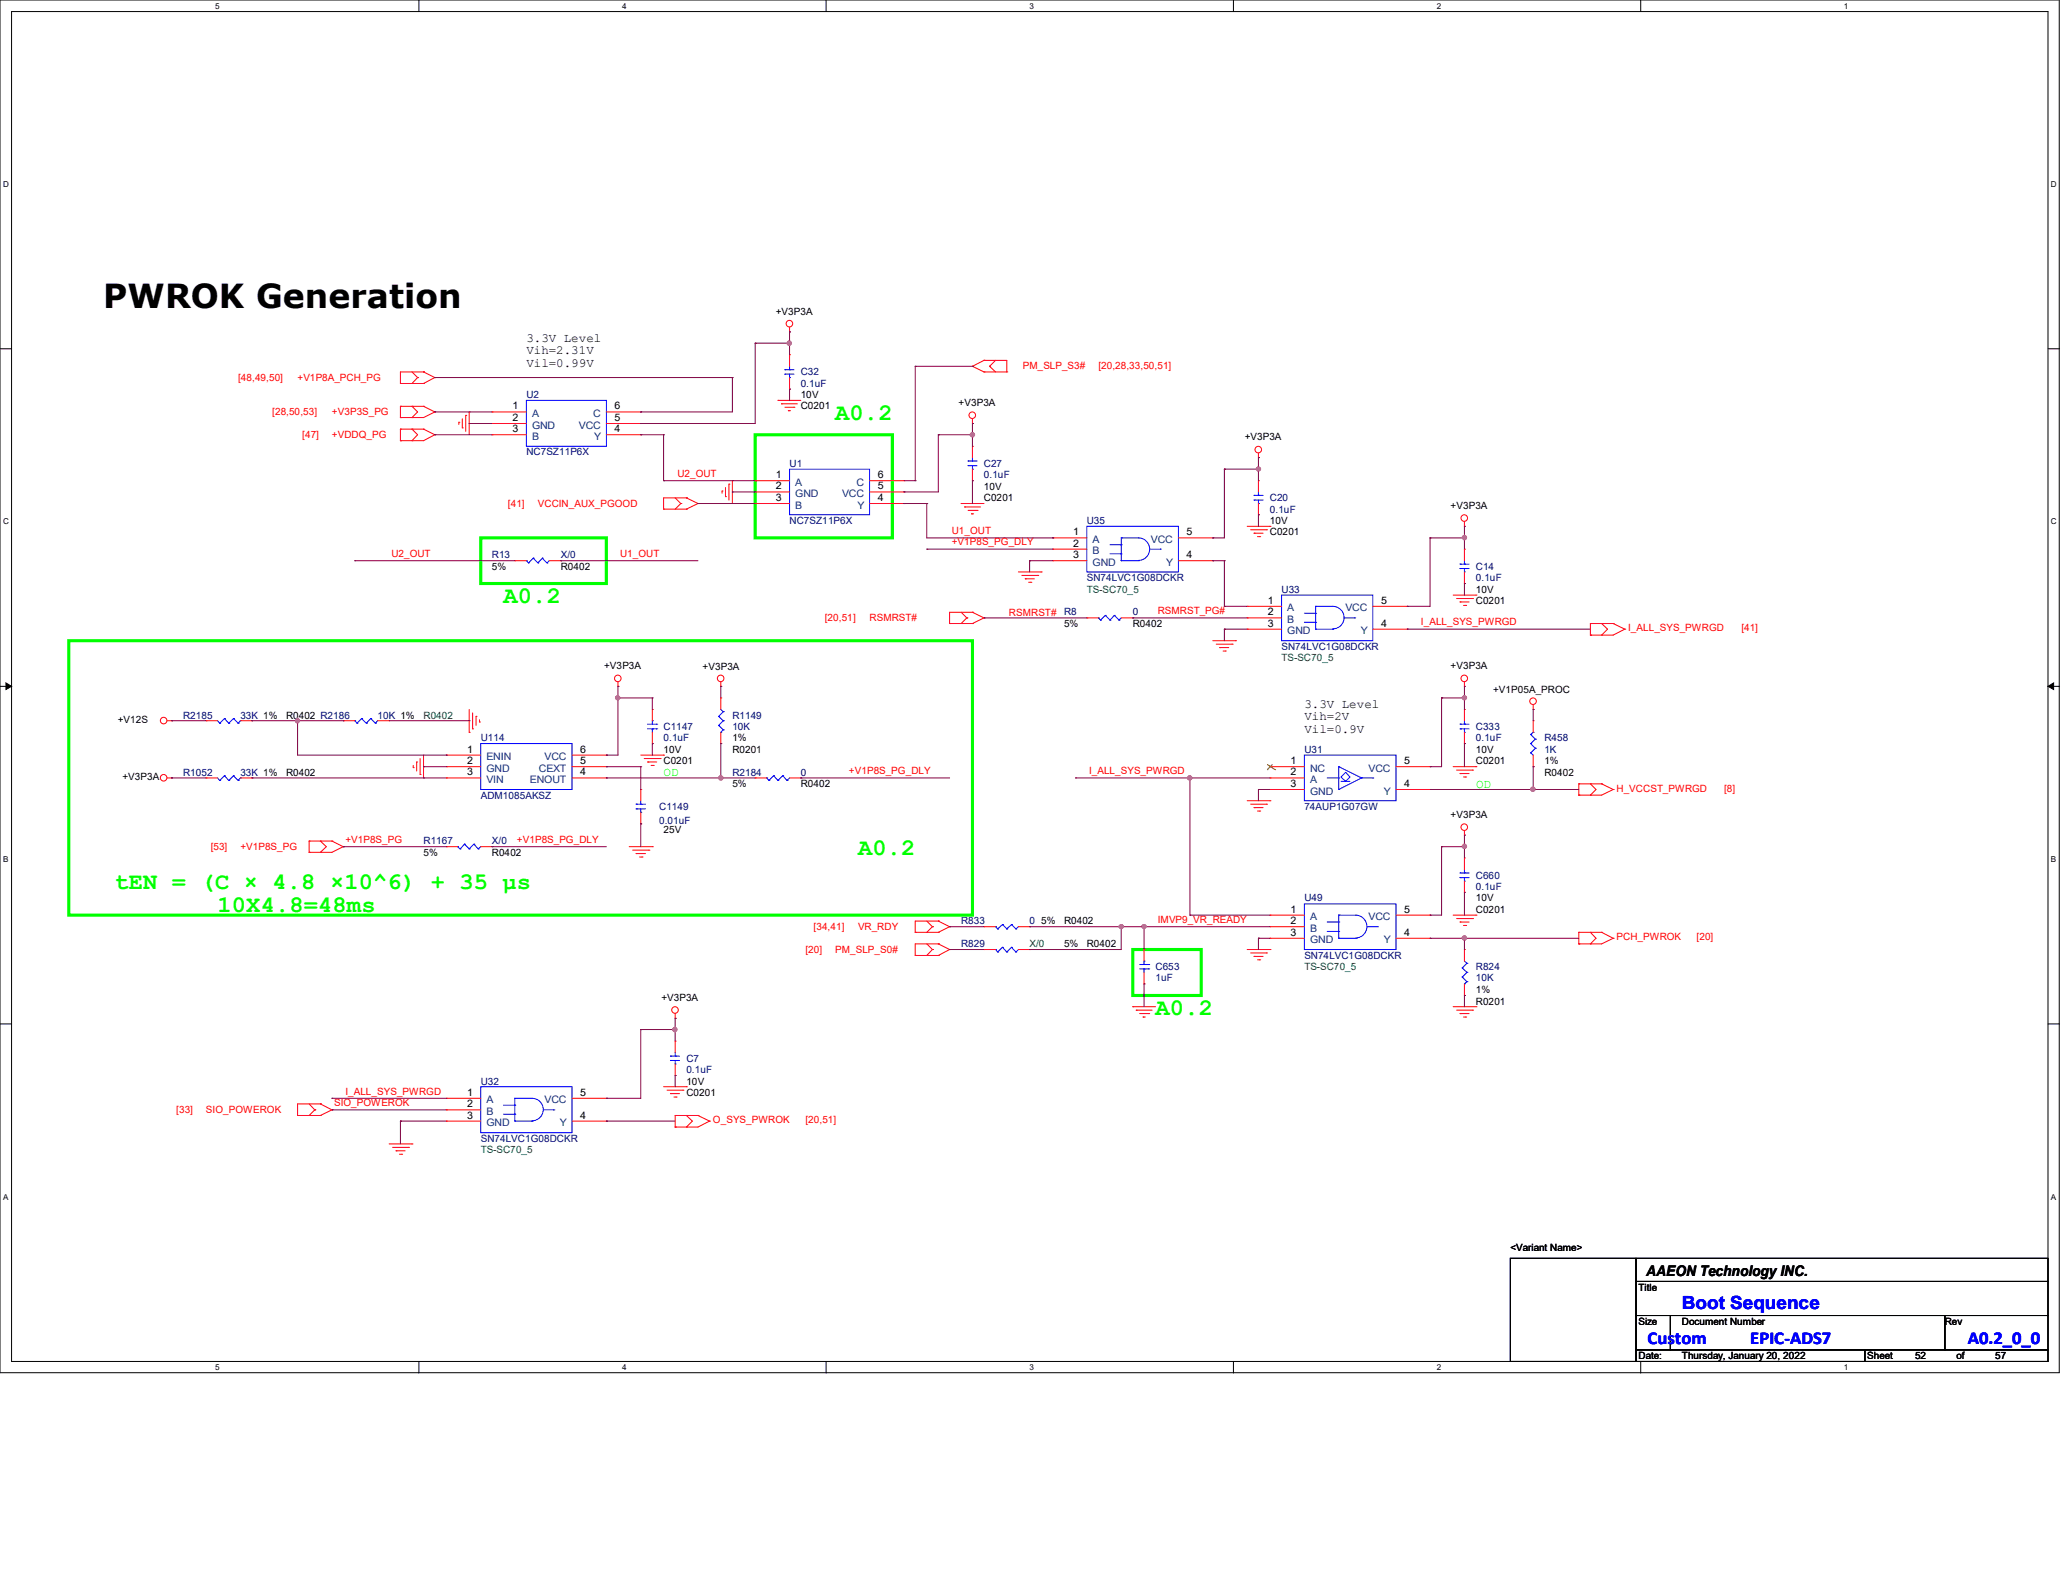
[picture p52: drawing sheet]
<svg xmlns="http://www.w3.org/2000/svg" width="279mm" height="216mm" viewBox="0 0 279 216" stroke-linecap="round" stroke-linejoin="round" font-family="sans-serif">
<defs><g id="words">
<text font-size="4.5" x="14" y="41.7">PWROK Generation</text>
<g font-size="3.2" fill="#0f0">
<text x="113.1" y="56.9">A0.2</text>
<text x="68.2" y="81.7">A0.2</text>
<text x="116.2" y="115.8">A0.2</text>
<text x="15.5" y="120.4">tEN = (C × 4.8 ×10^6) + 35 μs</text>
<text x="29.5" y="123.5">10X4.8=48ms</text>
<text x="156.5" y="137.5">A0.2</text>
</g>
<g font-size="2.5" fill="#00f">
<text x="227.8" y="177.3">Boot Sequence</text>
<text x="223.1" y="182.1">Custom</text>
<text x="237.1" y="182.1">EPIC-ADS7</text>
<text x="266.5" y="182.1">A0.2_0_0</text>
</g>
<text font-size="2" x="223" y="172.8">AAEON Technology INC.</text>
<g font-size="1.7">
<text x="71.3" y="46.3">3.3V Level</text>
<text x="71.3" y="48">Vih=2.31V</text>
<text x="71.3" y="49.7">Vil=0.99V</text>
<text x="176.7" y="95.8">3.3V Level</text>
<text x="176.7" y="97.5">Vih=2V</text>
<text x="176.7" y="99.2">Vil=0.9V</text>
</g>
<g font-size="1.7" fill="#0f0">
<text x="89.9" y="105.2">OD</text>
<text x="199.9" y="106.7">OD</text>
</g>
<g font-size="1.4">
<text x="105.1" y="42.6">+V3P3A</text>
<text x="108.5" y="53.9">10V</text>
<text x="69.4" y="55.5">1</text>
<text x="69.4" y="57">2</text>
<text x="69.4" y="58.5">3</text>
<text x="83.2" y="58.5">4</text>
<text x="83.2" y="57">5</text>
<text x="83.2" y="55.5">6</text>
<text x="108.5" y="55.5">C0201</text>
<text x="129.8" y="55">+V3P3A</text>
<text x="168.6" y="59.6">+V3P3A</text>
<text x="105.1" y="64.8">1</text>
<text x="118.9" y="64.8">6</text>
<text x="105.1" y="66.3">2</text>
<text x="105.1" y="67.9">3</text>
<text x="118.9" y="67.9">4</text>
<text x="118.9" y="66.3">5</text>
<text x="133.3" y="67.9">C0201</text>
<text x="133.3" y="66.3">10V</text>
<text x="172" y="71">10V</text>
<text x="196.5" y="69">+V3P3A</text>
<text x="66.6" y="77.2">5%</text>
<text x="75.9" y="77.2">R0402</text>
<text x="145.3" y="72.5">1</text>
<text x="145.3" y="74">2</text>
<text x="145.3" y="75.6">3</text>
<text x="160.7" y="72.5">5</text>
<text x="160.7" y="75.6">4</text>
<text x="172" y="72.5">C0201</text>
<text x="171.7" y="81.8">1</text>
<text x="171.7" y="83.4">2</text>
<text x="187" y="81.8">5</text>
<text x="199.9" y="81.8">C0201</text>
<text x="199.9" y="80.3">10V</text>
<text x="144.1" y="84.9">5%</text>
<text x="153.4" y="84.9">R0402</text>
<text x="171.7" y="84.9">3</text>
<text x="187" y="84.9">4</text>
<text x="81.8" y="90.6">+V3P3A</text>
<text x="95.2" y="90.8">+V3P3A</text>
<text x="196.5" y="90.6">+V3P3A</text>
<text x="202.2" y="93.9">+V1P05A_PROC</text>
<text x="16" y="97.9">+V12S</text>
<text x="38.7" y="97.3">R0402 R2186</text>
<text x="63.2" y="101.9">1</text>
<text x="78.6" y="101.9">6</text>
<text x="89.9" y="101.9">10V</text>
<text x="99.2" y="101.9">R0201</text>
<text x="99.2" y="100.4">1%</text>
<text x="199.9" y="101.9">10V</text>
<text x="16.6" y="105.7">+V3P3A</text>
<text x="38.7" y="105.1">R0402</text>
<text x="63.2" y="103.5">2</text>
<text x="63.2" y="105">3</text>
<text x="78.6" y="105">4</text>
<text x="78.6" y="103.5">5</text>
<text x="89.9" y="103.5">C0201</text>
<text x="99.2" y="106.6">5%</text>
<text x="108.5" y="106.6">R0402</text>
<text x="174.8" y="103.5">1</text>
<text x="174.8" y="105">2</text>
<text x="174.8" y="106.6">3</text>
<text x="190.2" y="103.5">5</text>
<text x="190.2" y="106.6">4</text>
<text x="199.9" y="103.5">C0201</text>
<text x="209.2" y="105.1">R0402</text>
<text x="209.2" y="103.5">1%</text>
<text x="89.9" y="112.8">25V</text>
<text x="196.5" y="110.8">+V3P3A</text>
<text x="57.4" y="115.9">5%</text>
<text x="66.6" y="115.9">R0402</text>
<text x="141" y="125.2">5%</text>
<text x="144.1" y="125.2">R0402</text>
<text x="174.8" y="123.6">1</text>
<text x="174.8" y="125.2">2</text>
<text x="190.2" y="123.6">5</text>
<text x="199.9" y="123.7">C0201</text>
<text x="199.9" y="122.1">10V</text>
<text x="144.1" y="128.3">5%</text>
<text x="147.2" y="128.3">R0402</text>
<text x="174.8" y="126.7">3</text>
<text x="190.2" y="126.7">4</text>
<text x="89.6" y="135.6">+V3P3A</text>
<text x="199.9" y="136.1">R0201</text>
<text x="199.9" y="134.5">1%</text>
<text x="63.2" y="148.4">1</text>
<text x="63.2" y="150">2</text>
<text x="78.6" y="148.4">5</text>
<text x="93" y="148.4">C0201</text>
<text x="93" y="146.9">10V</text>
<text x="63.2" y="151.5">3</text>
<text x="78.6" y="151.5">4</text>
<text x="204.6" y="169.4">&lt;Variant Name&gt;</text>
<text x="221.9" y="174.8">Title</text>
<text x="221.9" y="179.4">Size</text>
<text x="227.8" y="179.4">Document Number</text>
<text x="263.4" y="179.4">Rev</text>
<text x="221.9" y="184.1">Date:</text>
<text x="227.8" y="184.1">Thursday, January 20, 2022</text>
<text x="252.9" y="184.1">Sheet</text>
<text x="259.4" y="184.1">52</text>
<text x="265" y="184.1">of</text>
<text x="270.2" y="184.1">57</text>
</g>
<g font-size="1.4" fill="#f00">
<text x="32.3" y="51.6">[48,49,50]</text>
<text x="40.3" y="51.6">+V1P8A_PCH_PG</text>
<text x="138.5" y="50">PM_SLP_S3#</text>
<text x="148.8" y="50">[20,28,33,50,51]</text>
<text x="36.9" y="56.3">[28,50,53]</text>
<text x="40.9" y="59.4">[47]</text>
<text x="45" y="56.3">+V3P3S_PG</text>
<text x="45" y="59.4">+VDDQ_PG</text>
<text x="91.7" y="64.6">U2_OUT</text>
<text x="68.8" y="68.7">[41]</text>
<text x="72.9" y="68.7">VCCIN_AUX_PGOOD</text>
<text x="53" y="75.4">U2_OUT</text>
<text x="84" y="75.4">U1_OUT</text>
<text x="128.9" y="72.3">U1_OUT</text>
<text x="128.9" y="73.9">+V1P8S_PG_DLY</text>
<text x="136.7" y="83.4">RSMRST#</text>
<text x="156.8" y="83.2">RSMRST_PG#</text>
<text x="111.7" y="84.2">[20,51]</text>
<text x="117.8" y="84.2">RSMRST#</text>
<text x="192.4" y="84.7">I_ALL_SYS_PWRGD</text>
<text x="220.5" y="85.5">I_ALL_SYS_PWRGD</text>
<text x="235.8" y="85.5">[41]</text>
<text x="115" y="104.9">+V1P8S_PG_DLY</text>
<text x="147.5" y="104.9">I_ALL_SYS_PWRGD</text>
<text x="218.9" y="107.2">H_VCCST_PWRGD</text>
<text x="233.5" y="107.2">[8]</text>
<text x="28.5" y="115.1">[53]</text>
<text x="32.6" y="115.1">+V1P8S_PG</text>
<text x="46.8" y="114.2">+V1P8S_PG</text>
<text x="70" y="114.2">+V1P8S_PG_DLY</text>
<text x="110.2" y="126">[34,41]</text>
<text x="116.2" y="126">VR_RDY</text>
<text x="156.8" y="125">IMVP9_VR_READY</text>
<text x="109.1" y="129.1">[20]</text>
<text x="113.1" y="129.1">PM_SLP_S0#</text>
<text x="218.9" y="127.4">PCH_PWROK</text>
<text x="229.8" y="127.4">[20]</text>
<text x="45.3" y="149.8">SIO_POWEROK</text>
<text x="46.8" y="148.3">I_ALL_SYS_PWRGD</text>
<text x="23.9" y="150.7">[33]</text>
<text x="27.9" y="150.7">SIO_POWEROK</text>
<text x="96.6" y="152.1">O_SYS_PWROK</text>
<text x="109.1" y="152.1">[20,51]</text>
</g>
<g font-size="1.4" fill="#000080">
<text x="71.3" y="53.9">U2</text>
<text x="108.5" y="50.8">C32</text>
<text x="108.5" y="52.4">0.1uF</text>
<text x="71.3" y="61.7">NC7SZ11P6X</text>
<text x="106.9" y="63.2">U1</text>
<text x="133.3" y="63.2">C27</text>
<text x="133.3" y="64.8">0.1uF</text>
<text x="106.9" y="71">NC7SZ11P6X</text>
<text x="147.2" y="71">U35</text>
<text x="172" y="67.9">C20</text>
<text x="172" y="69.4">0.1uF</text>
<text x="66.6" y="75.6">R13</text>
<text x="75.9" y="75.6">X/0</text>
<text x="199.9" y="77.2">C14</text>
<text x="144.1" y="83.4">R8</text>
<text x="147.2" y="78.7">SN74LVC1G08DCKR</text>
<text x="153.4" y="83.4">0</text>
<text x="173.6" y="80.3">U33</text>
<text x="199.9" y="78.7">0.1uF</text>
<text x="173.6" y="88">SN74LVC1G08DCKR</text>
<text x="24.8" y="97.3">R2185</text>
<text x="32.6" y="97.3">33K 1%</text>
<text x="51.1" y="97.3">10K 1%</text>
<text x="65.1" y="100.4">U114</text>
<text x="89.9" y="98.8">C1147</text>
<text x="89.9" y="100.4">0.1uF</text>
<text x="99.2" y="97.3">R1149</text>
<text x="99.2" y="98.8">10K</text>
<text x="176.7" y="101.9">U31</text>
<text x="199.9" y="98.8">C333</text>
<text x="199.9" y="100.4">0.1uF</text>
<text x="209.2" y="100.4">R458</text>
<text x="209.2" y="101.9">1K</text>
<text x="24.8" y="105.1">R1052</text>
<text x="32.6" y="105.1">33K 1%</text>
<text x="99.2" y="105.1">R2184</text>
<text x="108.5" y="105.1">0</text>
<text x="65.1" y="108.2">ADM1085AKSZ</text>
<text x="89.3" y="109.7">C1149</text>
<text x="89.3" y="111.5">0.01uF</text>
<text x="176.7" y="109.7">74AUP1G07GW</text>
<text x="57.4" y="114.3">R1167</text>
<text x="66.6" y="114.3">X/0</text>
<text x="199.9" y="119">C660</text>
<text x="130.2" y="125.2">R833</text>
<text x="139.4" y="125.2">0</text>
<text x="176.7" y="122.1">U49</text>
<text x="199.9" y="120.6">0.1uF</text>
<text x="130.2" y="128.3">R829</text>
<text x="156.5" y="131.4">C653</text>
<text x="176.7" y="129.8">SN74LVC1G08DCKR</text>
<text x="199.9" y="131.4">R824</text>
<text x="156.5" y="132.9">1uF</text>
<text x="199.9" y="132.9">10K</text>
<text x="93" y="143.8">C7</text>
<text x="65.1" y="146.9">U32</text>
<text x="93" y="145.3">0.1uF</text>
<text x="65.1" y="154.6">SN74LVC1G08DCKR</text>
</g>
<g font-size="1.4" fill="#004080">
<text x="72.1" y="56.5">A</text>
<text x="72.1" y="58">GND</text>
<text x="72.1" y="59.6">B</text>
<text x="78.4" y="58">VCC</text>
<text x="80.4" y="56.5">C</text>
<text x="80.5" y="59.6">Y</text>
<text x="107.7" y="65.8">A</text>
<text x="116" y="65.8">C</text>
<text x="107.7" y="67.3">GND</text>
<text x="107.7" y="68.9">B</text>
<text x="114.1" y="67.3">VCC</text>
<text x="116.1" y="68.9">Y</text>
<text x="148" y="73.5">A</text>
<text x="148" y="75.1">B</text>
<text x="148" y="76.6">GND</text>
<text x="155.9" y="73.5">VCC</text>
<text x="157.9" y="76.6">Y</text>
<text x="174.3" y="82.8">A</text>
<text x="182.2" y="82.8">VCC</text>
<text x="174.3" y="84.4">B</text>
<text x="174.3" y="85.9">GND</text>
<text x="184.3" y="85.9">Y</text>
<text x="65.9" y="103">ENIN</text>
<text x="65.9" y="104.5">GND</text>
<text x="65.9" y="106">VIN</text>
<text x="71.8" y="106">ENOUT</text>
<text x="73" y="104.5">CEXT</text>
<text x="73.7" y="103">VCC</text>
<text x="177.4" y="104.5">NC</text>
<text x="177.4" y="106">A</text>
<text x="177.4" y="107.6">GND</text>
<text x="185.3" y="104.5">VCC</text>
<text x="187.4" y="107.6">Y</text>
<text x="177.4" y="124.6">A</text>
<text x="185.3" y="124.6">VCC</text>
<text x="177.4" y="126.2">B</text>
<text x="177.4" y="127.8">GND</text>
<text x="187.4" y="127.8">Y</text>
<text x="65.9" y="149.4">A</text>
<text x="73.7" y="149.4">VCC</text>
<text x="65.9" y="151">B</text>
<text x="65.9" y="152.5">GND</text>
<text x="75.8" y="152.5">Y</text>
</g>
<g font-size="1.4" fill="#008000">
<text x="147.2" y="80.3">TS-SC70_5</text>
<text x="173.6" y="89.6">TS-SC70_5</text>
<text x="57.4" y="97.3">R0402</text>
<text x="139.4" y="128.3">X/0</text>
<text x="176.7" y="131.4">TS-SC70_5</text>
<text x="65.1" y="156.2">TS-SC70_5</text>
</g>
<g font-size="1.1">
<text x="29.1" y="1.2">5</text>
<text x="84.3" y="1.2">4</text>
<text x="139.4" y="1.2">3</text>
<text x="194.6" y="1.2">2</text>
<text x="249.7" y="1.2">1</text>
<text x=".4" y="25.4">D</text>
<text x="277.8" y="25.4">D</text>
<text x=".4" y="71">C</text>
<text x="277.8" y="71">C</text>
<text x=".4" y="116.8">B</text>
<text x="277.8" y="116.8">B</text>
<text x=".4" y="162.5">A</text>
<text x="277.8" y="162.5">A</text>
<text x="29.1" y="185.6">5</text>
<text x="84.3" y="185.6">4</text>
<text x="139.4" y="185.6">3</text>
<text x="194.6" y="185.6">2</text>
<text x="249.7" y="185.6">1</text>
</g>
</g></defs>
<path d="M0 0h278.9v185.9h-278.9zM1.6 1.6h275.8v182.8h-275.8z" fill="none" stroke="#000" stroke-width=".14"/>
<g fill="#fff">
<path d="M29.1 .2h.6v1.2h-.6z"/>
<path d="M29.1 184.6h.6v1.2h-.6z"/>
</g>
<path d="M56.7 0v1.6M56.7 184.4v1.6" fill="none" stroke="#000" stroke-width=".14"/>
<g fill="#fff">
<path d="M84.3 .2h.6v1.2h-.6z"/>
<path d="M84.3 184.6h.6v1.2h-.6z"/>
</g>
<path d="M111.9 0v1.6M111.9 184.4v1.6" fill="none" stroke="#000" stroke-width=".14"/>
<g fill="#fff">
<path d="M139.4 .2h.6v1.2h-.6z"/>
<path d="M139.4 184.6h.6v1.2h-.6z"/>
</g>
<path d="M167 0v1.6M167 184.4v1.6" fill="none" stroke="#000" stroke-width=".14"/>
<g fill="#fff">
<path d="M194.6 .2h.6v1.2h-.6z"/>
<path d="M194.6 184.6h.6v1.2h-.6z"/>
</g>
<path d="M222.2 0v1.6M222.2 184.4v1.6" fill="none" stroke="#000" stroke-width=".14"/>
<g fill="#fff">
<path d="M249.8 .2h.6v1.2h-.6z"/>
<path d="M249.8 184.6h.6v1.2h-.6z"/>
<path d="M.4 24.4h.8v1.2h-.8z"/>
<path d="M277.8 24.4h.8v1.2h-.8z"/>
<path d="M.4 70.1h.8v1.1h-.8z"/>
<path d="M277.8 70.1h.8v1.1h-.8z"/>
</g>
<path d="M0 47.2h1.6M277.4 47.2h1.5" fill="none" stroke="#000" stroke-width=".14"/>
<g fill="#fff">
<path d="M.4 115.8h.7v1.2h-.7z"/>
<path d="M277.8 115.8h.7v1.2h-.7z"/>
</g>
<path d="M0 93h1.6M277.4 93h1.5" fill="none" stroke="#000" stroke-width=".14"/>
<path d="M.8 92.5l.8 .5-.8 .4zM277.4 93l.7-.5v.9z" fill="#000" stroke="#000" stroke-width=".14"/>
<g fill="#fff">
<path d="M.4 161.5h.7v1.2h-.7z"/>
<path d="M277.8 161.5h.7v1.2h-.7z"/>
</g>
<path d="M0 138.7h1.6M277.4 138.7h1.5M204.6 170.4h17v14h-17zM221.6 170.4h55.8v3.2h-55.8zM221.6 173.6h55.8v4.6h-55.8zM221.6 178.2h4.6v4.6h-4.6zM226.2 178.2h37.2v4.6h-37.2zM263.4 178.2h14v4.6h-14zM221.6 182.8h31v1.6h-31zM252.6 182.8h24.8v1.6h-24.8z" fill="none" stroke="#000" stroke-width=".14"/>
<path d="M102.3 58.9h18.6v14h-18.6zM65.1 72.9h17v6.1h-17zM9.3 86.8h122.4v37.2h-122.4zM153.4 128.6h9.3v6.2h-9.3z" fill="none" stroke="#0f0" stroke-width=".42"/>
<g fill="none" stroke="#f00" stroke-width=".14">
<path d="M54.2 56.6h.1M54.2 55h.1M54.2 59.7h.1M54.2 58.1h.1M54.2 51.9h.1M54.2 55h3.2M54.2 55v1.6M54.2 58.1v1.6M54.2 58.1h3.2M54.2 51.9h3.2M55.8 56.6h.1M55.8 55h.1"/>
<path d="M55.8 59.7h.1M55.8 58.1h.1M55.8 55l.8 .8-.8 .8M55.8 58.1l.8 .8-.8 .8M55.8 50.4l.8 .7M56.6 51.1h.1M56.6 51.1l-.8 .8M57.4 55h.1M57.4 58.1h.1M57.4 50.4h.1M57.4 51.9h.1M57.4 55l1.5 .8"/>
<path d="M57.4 50.4h-3.2v1.5M57.4 58.1l1.5 .8M57.4 50.4l1.5 .7M58.9 55.8h.1M58.9 58.9h.1M58.9 51.1h.1M58.9 55.8l-1.5 .8h-3.2M58.9 58.9l-1.5 .8h-3.2M58.9 51.1l-1.5 .8M62.1 57.2h.1M62.1 57.2v.3M62.6 58h.1"/>
<path d="M62.6 56.7v1.3M63.1 56.3h.1M63.1 56.3v2.1M63.5 55.8h.1M63.5 55.8v3.1M66.6 55.8h.1M66.6 57.4h.1M66.6 58.9h.1M66.6 55.8h4.7M66.6 57.4h4.7M66.6 58.9h4.7M82.1 55.8h4.7"/>
<path d="M82.1 57.4h4.7M82.1 58.9h4.7M86.8 58.9h.1M86.8 57.4h.1M86.8 55.8h.1M105.4 54.2h.1M105.4 54.2h3.1M105.8 54.7h.1M105.8 54.7h2.2M106.3 55.2h1.2M106.8 55.6h.1M106.8 55.6h.3"/>
<path d="M106.9 45h.1M106.9 48h.1M106.9 52.7h.1M106.9 44.3v.7M106.9 48v1.6M106.9 51.1v1.6M107.5 55.2h.1M131.7 57.4h.1M131.7 49.6h.1M131.7 56.7v.7M131.7 49.6l1.6 .8M133.3 48.8h.1"/>
<path d="M133.3 50.4h.1M133.3 50.4h3.1M133.3 48.8h3.1v1.6M133.3 48.8l-1.6 .8M134 49.6h.1M134 49.6l.8 .8M134.8 48.8l-.8 .8M136.4 50.4h.1M69.7 75.9h.1M69.7 75.9h1.6M74.4 75.9h1.5M75.9 75.9h.1"/>
<path d="M89.9 69h.1M89.9 69h3.1M91.4 67.4l.8 .8M92.2 68.2h.1M92.2 68.2l-.8 .8M93 67.4h.1M93 69h.1M93 67.4h-3.1v1.6M93 67.4l1.5 .8M94.5 68.2h.1M94.5 68.2l-1.5 .8M97.8 66.5h.1"/>
<path d="M97.8 66.5v.3M98.3 67.3h.1M98.3 66v1.3M98.7 65.6h.1M98.7 65.6v2.1M99.2 65.1h.1M99.2 65.1v3.1M102.3 65.1h.1M102.3 66.6h.1M102.3 68.2h.1M102.3 68.2h4.6M102.3 65.1h4.6"/>
<path d="M102.3 66.6h4.6M117.8 68.2h4.6M117.8 65.1h4.6M117.8 66.6h4.6M122.4 68.2h.1M122.4 66.6h.1M122.4 65.1h.1M130.2 68.2h.1M130.2 68.2h3.1M130.6 68.7h.1M130.6 68.7h2.2M131.1 69.1h1.2"/>
<path d="M131.6 69.6h.1M131.6 69.6h.3M131.7 60.5h.1M131.7 65.1h.1M131.7 60.5v1.5M131.7 63.5v1.6M132.3 69.1h.1M137.9 77.5h3.1M138.4 77.9h2.1M138.9 78.4h.1M138.9 78.4h1.2M139.3 78.9h.3"/>
<path d="M139.6 78.9h.1M140.5 77.9h.1M141 77.5h.1M142.6 72.9h.1M142.6 74.4h.1M142.6 75.9h.1M142.6 72.9h4.6M142.6 74.4h4.6M142.6 75.9h4.6M159.6 72.9h4.7M159.6 75.9h4.7M164.3 72.9h.1"/>
<path d="M164.3 75.9h.1M168.9 71.3h3.1M169.4 71.8h2.1M169.8 72.2h.1M169.8 72.2h1.3M170.3 72.7h.3M170.4 62h.1M170.4 65.1h.1M170.4 69.7h.1M170.4 61.4v.6M170.4 65.1v1.5M170.4 68.2v1.5"/>
<path d="M170.6 72.7h.1M171.5 71.8h.1M172 71.3h.1M198.3 71.3h.1M198.3 74.4h.1M198.3 79h.1M198.3 70.7v.6M198.3 74.4v1.5M198.3 77.5v1.5M22.6 97.6h.6M23.2 97.6h.1M27.9 97.6h.1"/>
<path d="M27.9 97.6h1.6M32.6 97.6h1.5M34.1 97.6h.1M46.5 97.6h.1M46.5 97.6h1.5M51.1 97.6h1.6M52.7 97.6h.1M63.5 99.2h.1M63.5 96.1v3.1M64 98.7h.1M64 96.6v2.1M64.5 97h.1"/>
<path d="M64.5 97v1.3M64.9 97.8h.1M64.9 97.5v.3M83.7 93h.1M83.7 92.4v.6M88.3 96.1h.1M88.3 96.1v1.5M88.3 99.2v1.5M97.6 93h.1M97.6 94.5h.1M97.6 92.4v.6M97.6 94.5v1.6"/>
<path d="M97.6 99.2v1.5M128.6 84.5h.1M128.6 84.5h3.1M130.2 82.9l.7 .8M130.9 83.7h.1M130.9 83.7l-.7 .8M131.7 82.9h.1M131.7 84.5h.1M131.7 82.9h-3.1v1.6M131.7 82.9l1.6 .8M133.3 83.7h.1M133.3 83.7l-1.6 .8"/>
<path d="M147.2 83.7h.1M147.2 83.7h1.6M151.8 83.7h1.6M153.4 83.7h.1M164.3 86.8h3M164.7 87.2h2.2M165.2 87.7h.1M165.2 87.7h1.2M165.7 88.2h.2M165.9 88.2h.1M166.9 87.2h.1M167.3 86.8h.1"/>
<path d="M168.9 82.1h.1M168.9 83.7h.1M168.9 85.2h.1M168.9 83.7h4.7M168.9 82.1h4.7M168.9 85.2h4.7M185.9 82.1h4.7M185.9 85.2h4.7M190.6 82.1h.1M190.6 85.2h.1M196.8 80.6h3.1M197.3 81.1h2.1"/>
<path d="M197.7 81.5h.1M197.7 81.5h1.3M198.2 82h.3M198.3 93h.1M198.3 96.1h.1M198.3 92.4v.6M198.3 96.1v1.5M198.3 99.2v1.5M198.5 82h.1M199.4 81.1h.1M199.9 80.6h.1M207.6 96.1h.1"/>
<path d="M207.6 97.6h.1M207.6 95.5v.6M207.6 97.6v1.6M215.4 86h.1M215.4 84.5h.1M215.4 84.5h3.1M215.4 84.5v1.5M216.9 86h.1M216.9 84.5h.1M216.9 84.5l.8 .7-.8 .8M218.5 84.5h.1M218.5 84.5l1.5 .7"/>
<path d="M220 85.2h.1M220 85.2l-1.5 .8h-3.1M22.6 105.4h.6M23.2 105.4h.1M27.9 105.4h.1M27.9 105.4h1.6M32.6 105.4h1.5M34.1 105.4h.1M41.9 115.4h.1M41.9 113.9h.1M41.9 113.9h3.1M41.9 113.9v1.5"/>
<path d="M43.4 115.4h.1M43.4 113.9h.1M43.4 113.9l.8 .8-.8 .7M45 113.9h.1M45 113.9l1.5 .8M46.5 114.7h.1M46.5 114.7l-1.5 .7h-3.1M56 104h.1M56 103.7v.3M56.4 103.2h.1M56.4 103.2v1.2M56.9 104.9h.1"/>
<path d="M56.9 102.7v2.2M57.4 105.4h.1M57.4 102.3v3.1M60.5 114.7h.1M60.5 102.3h.1M60.5 103.8h.1M60.5 105.4h.1M60.5 103.8h4.6M60.5 102.3h4.6M60.5 105.4h4.6M60.5 114.7h1.5M65.1 114.7h1.5"/>
<path d="M66.6 114.7h.1M77.5 103.8h4.6M77.5 102.3h4.6M77.5 105.4h4.6M82.1 105.4h.1M82.1 103.8h.1M82.1 102.3h.1M85.2 114.7h3.1M85.7 115.1h2.2M86.1 115.6h.1M86.1 115.6h1.3M86.6 116.1h.4"/>
<path d="M86.8 106.9h.1M86.8 111.6h.1M86.8 102.3h3.1M86.8 106.9v1.6M86.8 110v1.6M87 116.1h.1M87.2 102.7h2.2M87.7 103.2h.1M87.7 103.2h1.2M87.9 115.1h.1M88.2 103.7h.3M88.3 114.7h.1"/>
<path d="M88.3 100.7h.1M88.5 103.7h.1M89.4 102.7h.1M89.9 102.3h.1M97.6 100.7h.1M102.3 105.4h.1M102.3 105.4h1.5M106.9 105.4h1.6M108.5 105.4h.1M168.9 108.5h3.1M169.4 108.9h2.1M169.8 109.4h.1"/>
<path d="M169.8 109.4h1.3M170.3 109.9h.3M170.6 109.9h.1M171.5 108.9h.1M172 108.5h.1M172 103.8h.1M172 105.4h.1M172 106.9h.1M172 103.8h4.7M172 105.4h4.7M172 106.9h4.7M189.1 103.8h4.6"/>
<path d="M189.1 106.9h4.6M193.7 103.8h.1M193.7 106.9h.1M196.8 103.8h3.1M197.3 104.3h2.1M197.7 104.8h.1M197.7 104.8h1.3M198.2 105.2h.3M198.3 113.1h.1M198.3 116.2h.1M198.3 100.7h.1M198.3 112.5v.6"/>
<path d="M198.3 116.2v1.6M198.3 119.3v1.6M198.5 105.2h.1M199.4 104.3h.1M199.9 103.8h.1M207.6 103.8h.1M207.6 102.3v1.5M213.8 107.7h.1M213.8 106.2h.1M213.8 106.2h3.1M213.8 106.2v1.5M215.4 107.7h.1"/>
<path d="M215.4 106.2h.1M215.4 106.2l.8 .7-.8 .8M216.9 106.2h.1M216.9 106.2l1.6 .7M218.5 106.9h.1M218.5 106.9l-1.6 .8h-3.1M91.4 137.9h.1M91.4 137.3v.6M124 126.3h.1M124 129.4h.1M124 126.3h3.1M124 129.4h3.1"/>
<path d="M125.5 124.8l.8 .7M125.5 127.8l.8 .8M126.3 125.5h.1M126.3 128.6h.1M126.3 125.5l-.8 .8M126.3 128.6l-.8 .8M127.1 124.8h.1M127.1 126.3h.1M127.1 127.8h.1M127.1 129.4h.1M127.1 124.8h-3.1v1.5M127.1 124.8l1.5 .7"/>
<path d="M127.1 127.8h-3.1v1.6M127.1 127.8l1.5 .8M128.6 125.5h.1M128.6 128.6h.1M128.6 125.5l-1.5 .8M128.6 128.6l-1.5 .8M133.3 125.5h.1M133.3 128.6h.1M133.3 128.6h1.5M133.3 125.5h1.5M137.9 128.6h1.5M137.9 125.5h1.5"/>
<path d="M139.4 125.5h.1M139.4 128.6h.1M153.4 136.4h.1M153.4 136.4h3.1M153.9 136.8h.1M153.9 136.8h2.1M154.3 137.3h1.3M154.8 137.8h.1M154.8 137.8h.3M154.9 133.3h.1M154.9 128.6h.1M154.9 128.6v1.6"/>
<path d="M154.9 131.7v1.6M155.6 137.3h.1M168.9 128.6h3.1M169.4 129.1h2.1M169.8 129.5h.1M169.8 129.5h1.3M170.3 130h.3M170.6 130h.1M171.5 129.1h.1M172 128.6h.1M172 124h.1M172 125.5h.1"/>
<path d="M172 127.1h.1M172 124h4.7M172 125.5h4.7M172 127.1h4.7M189.1 124h4.6M189.1 127.1h4.6M193.7 124h.1M193.7 127.1h.1M196.8 124h3.1M196.8 136.4h3.1M197.3 124.4h2.1M197.3 136.8h2.1"/>
<path d="M197.7 124.9h.1M197.7 137.3h.1M197.7 124.9h1.3M197.7 137.3h1.3M198.2 125.3h.3M198.2 137.8h.3M198.3 128.6h.1M198.3 134.8h.1M198.3 120.9h.1M198.3 128.6v1.6M198.3 133.3v1.5M198.5 125.3h.1"/>
<path d="M198.5 137.8h.1M199.4 124.4h.1M199.4 136.8h.1M199.9 124h.1M199.9 136.4h.1M213.8 127.8h.1M213.8 126.3h.1M213.8 126.3v1.5M213.8 126.3h3.1M215.4 127.8h.1M215.4 126.3h.1M215.4 126.3l.8 .8-.8 .7"/>
<path d="M216.9 126.3h.1M216.9 126.3l1.6 .8M218.5 127.1h.1M218.5 127.1l-1.6 .7h-3.1M40.3 151.1h.1M40.3 151.1h3.1M41.9 149.5l.7 .8M42.6 150.3h.1M42.6 150.3l-.7 .8M43.4 149.5h.1M43.4 151.1h.1M43.4 149.5h-3.1v1.6"/>
<path d="M43.4 149.5l1.6 .8M45 150.3h.1M45 150.3l-1.6 .8M52.7 154.9h3.1M53.2 155.4h2.1M53.6 155.9h.1M53.6 155.9h1.3M54.1 156.3h.3M54.4 156.3h.1M55.3 155.4h.1M55.8 154.9h.1M60.5 148.8h.1"/>
<path d="M60.5 150.3h.1M60.5 151.8h.1M60.5 148.8h4.6M60.5 150.3h4.6M60.5 151.8h4.6M77.5 148.8h4.6M77.5 151.8h4.6M82.1 148.8h.1M82.1 151.8h.1M89.9 147.2h3.1M90.3 147.7h2.2M90.8 148.1h.1"/>
<path d="M90.8 148.1h1.2M91.3 148.6h.3M91.4 152.7h.1M91.4 151.1h.1M91.4 141h.1M91.4 145.7h.1M91.4 141v1.6M91.4 144.1v1.6M91.4 151.1v1.6M91.4 151.1h3.1M91.6 148.6h.1M92.5 147.7h.1"/>
<path d="M93 147.2h.1M93 152.7h.1M93 151.1h.1M93 151.1l.8 .7-.8 .9M94.5 151.1h.1M94.5 151.1l1.6 .7M96.1 151.8h.1M96.1 151.8l-1.6 .9h-3.1"/>
<circle cx="106.9" cy="43.8" r=".44"/>
<circle cx="131.7" cy="56.2" r=".44"/>
<circle cx="170.4" cy="60.9" r=".44"/>
<circle cx="198.3" cy="70.2" r=".44"/>
<circle cx="22.2" cy="97.6" r=".44"/>
<circle cx="83.7" cy="91.9" r=".44"/>
<circle cx="97.6" cy="91.9" r=".44"/>
<circle cx="198.3" cy="91.9" r=".44"/>
<circle cx="207.6" cy="95" r=".44"/>
<circle cx="22.2" cy="105.3" r=".44"/>
<circle cx="198.3" cy="112" r=".44"/>
<circle cx="91.4" cy="136.8" r=".44"/>
</g>
<g fill="none" stroke="#00f" stroke-width=".14">
<path d="M71.3 54.2h10.8v6.3h-10.8zM106.3 50.7h.1M106.3 50.1h.1M106.3 50.7h1.2M106.3 50.1h1.2M106.9 51.1h.1M106.9 50.1h.1M106.9 49.6v.5M106.9 50.7v.4M71.3 75.9h.1M71.3 75.9l.3 .3M71.6 76.2h.1"/>
<path d="M72.2 75.6h.1M72.2 75.6l-.6 .6M72.2 75.6l.7 .6M72.9 76.2h.1M73.4 75.6h.1M73.4 75.6l.7 .6M73.4 75.6l-.5 .6M74.1 76.2h.1M74.4 75.9l-.3 .3M106.9 63.5h10.9v6.2h-10.9zM131.1 63.1h.1M131.1 62.4h.1"/>
<path d="M131.1 63.1h1.2M131.1 62.4h1.2M131.7 63.5h.1M131.7 62.4h.1M131.7 62v.4M131.7 63.1v.4M147.2 71.3h12.4v6.2h-12.4zM150.3 73.8h1.5M150.3 75h1.5M151.8 75.9h.1M151.8 72.9h.1M151.8 73.8h.1"/>
<path d="M151.8 75h.1M151.8 72.9h2.4a1.52 1.52 0 0 1 1.5 1.5 1.52 1.52 0 0 1-1.5 1.5M151.8 72.9v3M151.8 75.9h2.4M154.2 75.9h.1M155.7 74.4h1.4M157.1 74.4h.1M169.8 67.7h.1M169.8 67.1h.1M169.8 67.7h1.3M169.8 67.1h1.3M170.4 68.2h.1"/>
<path d="M170.4 67.1h.1M170.4 66.6v.5M170.4 67.7v.5M197.7 77h.1M197.7 76.4h.1M197.7 77h1.3M197.7 76.4h1.3M198.3 77.5h.1M198.3 76.4h.1M198.3 75.9v.5M198.3 77v.5M29.5 97.6l.3 .4"/>
<path d="M29.8 98h.1M30.4 97.3h.1M30.4 97.3l-.6 .7M30.4 97.3l.6 .7M31 98h.1M31.6 97.3h.1M31.6 97.3l.7 .7M31.6 97.3l-.6 .7M32.3 98h.1M32.6 97.6h.1M32.6 97.6l-.3 .4M48 97.6h.1"/>
<path d="M48 97.6l.3 .4M48.3 98h.1M49 97.3h.1M49 97.3l-.7 .7M49 97.3l.6 .7M49.6 98h.1M50.2 97.3h.1M50.2 97.3l.6 .7M50.2 97.3l-.6 .7M50.8 98h.1M51.1 97.6l-.3 .4M87.7 98.1h1.2"/>
<path d="M87.7 98.7h1.2M88.3 97.6h.1M88.3 98.7h.1M88.3 97.6v.5M88.3 98.7v.5M88.9 98.1h.1M88.9 98.7h.1M97.3 97h.1M97.3 98.3h.1M97.3 98.3l.7 .5M97.3 97l.7 .6M97.6 99.2h.1"/>
<path d="M97.6 96.1l.4 .3M98 98.8h.1M98 96.4h.1M98 97.6h.1M98 98.8l-.4 .4M98 96.4l-.7 .6M98 97.6l-.7 .7M148.8 83.7h.1M148.8 83.7l.3 .3M149.1 84h.1M149.7 83.4h.1M149.7 83.4l-.6 .6"/>
<path d="M149.7 83.4l.6 .6M150.3 84h.1M150.9 83.4h.1M150.9 83.4l.7 .6M150.9 83.4l-.6 .6M151.6 84h.1M151.8 83.7l-.2 .3M173.6 80.6h12.3v6.2h-12.3zM176.7 83.1h1.5M176.7 84.3h1.5M178.2 85.2h.1M178.2 82.1h.1"/>
<path d="M178.2 83.1h.1M178.2 84.3h.1M178.2 82.1h2.3a1.52 1.52 0 0 1 1.5 1.6 1.52 1.52 0 0 1-1.5 1.5M178.2 82.1v3.1M178.2 85.2h2.3M180.5 85.2h.1M182.1 83.7h1.4M183.5 83.7h.1M197.7 98.7h.1M197.7 98.1h.1M197.7 98.1h1.3M197.7 98.7h1.3"/>
<path d="M198.3 99.2h.1M198.3 98.1h.1M198.3 97.6v.5M198.3 98.7v.5M207.3 99.5h.1M207.3 99.5l.6 .6M207.6 99.2h.1M207.6 99.2l-.3 .3M29.5 105.4l.3 .3M29.8 105.7h.1M30.4 105.1h.1M30.4 105.1l-.6 .6"/>
<path d="M30.4 105.1l.6 .6M31 105.7h.1M31.6 105.1h.1M31.6 105.1l.7 .6M31.6 105.1l-.6 .6M32.3 105.7h.1M32.6 105.4h.1M32.6 105.4l-.3 .3M62 114.7h.1M62 114.7l.3 .3M62.3 115h.1M62.9 114.3h.1"/>
<path d="M62.9 114.3l-.6 .7M62.9 114.3l.6 .7M63.5 115h.1M64.2 114.3h.1M64.2 114.3l.6 .7M64.2 114.3l-.7 .7M64.8 115h.1M65.1 100.7h12.4v6.2h-12.4zM65.1 114.7l-.3 .3M86.1 109.6h.1M86.1 108.9h.1M86.1 109.6h1.3"/>
<path d="M86.1 108.9h1.3M86.8 110h.1M86.8 108.9h.1M86.8 108.5v.4M86.8 109.6v.4M103.8 105.4h.1M103.8 105.4l.3 .3M104.1 105.7h.1M104.8 105.1h.1M104.8 105.1l-.7 .6M104.8 105.1l.6 .6M105.4 105.7h.1"/>
<path d="M106 105.1h.1M106 105.1l.6 .6M106 105.1l-.6 .6M106.6 105.7h.1M106.9 105.4l-.3 .3M176.7 102.3h12.4v6.2h-12.4zM179.7 105.4h1.6M181.3 106.9h.1M181.3 103.8h.1M181.3 105.4h.1M181.3 103.8v3.1M181.3 103.8l3.1 1.6"/>
<path d="M181.6 105.2l.6-.6 .6 .6-.6 .6zM181.6 105.8h1.2M184.4 105.4h.1M184.4 105.4l-3.1 1.5M184.4 105.4h1.5M185.9 105.4h.1M197.7 118.9h.1M197.7 118.2h.1M197.7 118.9h1.3M197.7 118.2h1.3M198.3 119.3h.1M198.3 118.2h.1"/>
<path d="M198.3 117.8v.4M198.3 118.9v.4M207.3 102h.1M207.3 100.7h.1M207.3 102l.3 .3M207.3 100.7l.6 .6M207.9 101.3h.1M207.9 100.1h.1M207.9 101.3l-.6 .7M207.9 100.1l-.6 .6M134.8 125.5h.1M134.8 128.6h.1"/>
<path d="M134.8 125.5l.3 .3M134.8 128.6l.3 .3M135.1 125.8h.1M135.1 128.9h.1M135.8 125.2h.1M135.8 128.3h.1M135.8 125.2l-.7 .6M135.8 125.2l.6 .6M135.8 128.3l-.7 .6M135.8 128.3l.6 .6M136.4 125.8h.1M136.4 128.9h.1"/>
<path d="M137 125.2h.1M137 128.3h.1M137 125.2l.6 .6M137 125.2l-.6 .6M137 128.3l.6 .6M137 128.3l-.6 .6M137.6 125.8h.1M137.6 128.9h.1M137.9 125.5l-.3 .3M137.9 128.6l-.3 .3M154.3 130.6h1.3M154.3 131.2h1.3"/>
<path d="M154.9 130.2h.1M154.9 131.2h.1M154.9 130.2v.4M154.9 131.2v.5M155.6 130.6h.1M155.6 131.2h.1M176.7 122.4h12.4v6.2h-12.4zM179.7 124.9h1.6M179.7 126.2h1.6M181.3 127.1h.1M181.3 124h.1M181.3 124.9h.1"/>
<path d="M181.3 126.2h.1M181.3 124h2.3a1.55 1.55 0 0 1 1.5 1.5 1.55 1.55 0 0 1-1.5 1.5M181.3 124v3.1M181.3 127.1h2.3M183.6 127.1h.1M185.2 125.5h1.4M186.6 125.5h.1M198 131.1h.1M198 132.3h.1M198 132.3l.7 .7M198 131.1l.7 .6M198.3 133.3h.1"/>
<path d="M198.3 130.2l.4 .3M198.7 133h.1M198.7 130.5h.1M198.7 131.7h.1M198.7 133l-.4 .3M198.7 130.5l-.7 .6M198.7 131.7l-.7 .6M65.1 147.2h12.4v6.2h-12.4zM68.2 149.7h1.5M68.2 150.9h1.5M69.7 151.8h.1M69.7 148.8h.1"/>
<path d="M69.7 149.7h.1M69.7 150.9h.1M69.7 148.8h2.4a1.52 1.52 0 0 1 1.5 1.5 1.52 1.52 0 0 1-1.5 1.5M69.7 148.8v3M69.7 151.8h2.4M72.1 151.8h.1M73.6 150.3h1.4M75 150.3h.1M90.8 143.6h.1M90.8 143h.1M90.8 143.6h1.2M90.8 143h1.2"/>
<path d="M91.4 144.1h.1M91.4 143h.1M91.4 142.6v.4M91.4 143.6v.5"/>
</g>
<path d="M171.6 104.2h.1M171.6 103.5l1.1 .7M172.3 103.5l-.7 .7M172.7 104.2h.1" fill="none" stroke="#804000" stroke-width=".14"/>
<g fill="none" stroke="#800040" stroke-width=".14">
<path d="M58.9 51.1h.1M58.9 55.8h.1M58.9 58.9h.1M58.9 51.1h40.3M58.9 55.8h7.7M58.9 58.9h7.7M63.5 57.4h.1M63.5 57.4h3.1M86.8 55.8h.1M86.8 57.4h.1M86.8 58.9h.1M86.8 58.9h3.1"/>
<path d="M89.9 58.9h.1M89.9 58.9v6.2M99.2 51.1h.1M99.2 51.1v4.7h-12.4M102.3 46.5h.1M102.3 46.5h4.6M102.3 46.5v10.9h-15.5M106.9 45h.1M106.9 46.5h.1M106.9 52.7h.1M106.9 45v3M106.9 52.7v1.5"/>
<path d="M124 49.6h.1M124 49.6v15.5M124 49.6h7.7M127.1 58.9h.1M127.1 58.9h4.6M127.1 58.9v7.7h-4.7M131.7 57.4h.1M131.7 58.9h.1M131.7 49.6h.1M131.7 57.4v3.1M48 75.9h.1M48 75.9h21.7"/>
<path d="M75.9 75.9h.1M75.9 75.9h18.6M89.9 65.1h.1M89.9 65.1h12.4M94.5 68.2h.1M94.5 68.2h7.8M99.2 66.6h.1M99.2 66.6h3.1M122.4 66.6h.1M122.4 68.2h.1M122.4 68.2h3.1M122.4 65.1h1.6"/>
<path d="M124 65.1h.1M125.5 68.2h.1M125.5 74.4h.1M125.5 68.2v4.7h17.1M125.5 74.4h17.1M131.7 65.1h.1M131.7 65.1v3.1M139.4 75.9h.1M139.4 75.9h3.2M139.4 75.9v1.6M142.6 72.9h.1M164.3 72.9h.1"/>
<path d="M164.3 75.9h.1M164.3 75.9h1.5M165.8 63.5h.1M165.8 75.9h.1M165.8 63.5h4.6M165.8 63.5v9.4h-1.5M165.8 75.9v6.2M170.4 62h.1M170.4 63.5h.1M170.4 69.7h.1M170.4 62v3.1M170.4 69.7v1.6"/>
<path d="M193.7 72.9h.1M193.7 72.9h4.6M193.7 72.9v9.2h-3.1M198.3 71.3h.1M198.3 72.9h.1M198.3 79h.1M198.3 71.3v3.1M198.3 79v1.6M23.2 97.6h.1M23.2 97.6h4.7M34.1 97.6h.1M34.1 97.6h12.4"/>
<path d="M40.3 97.6h.1M40.3 97.6v4.7h20.2M46.5 97.6h.1M52.7 97.6h10.8M63.5 97.6h.1M83.7 93h.1M83.7 94.5h.1M83.7 94.5h4.6M83.7 93v9.3h-1.6M88.3 94.5h.1M88.3 94.5v1.6M97.6 93h.1"/>
<path d="M97.6 93v1.5M133.3 83.7h.1M133.3 83.7h13.9M153.4 83.7h.1M153.4 83.7h15.5M165.8 82.1h.1M165.8 85.2h.1M165.8 85.2v1.6M165.8 82.1h3.1M165.8 85.2h3.1M190.6 82.1h.1M190.6 85.2h.1"/>
<path d="M190.6 85.2h24.8M195.2 94.5h.1M195.2 94.5v9.3h-1.5M195.2 94.5h3.1M198.3 93h.1M198.3 94.5h.1M198.3 93v3.1M207.6 96.1h.1M207.6 96.1v1.5M23.2 105.4h.1M23.2 105.4h4.7M34.1 105.4h.1"/>
<path d="M34.1 105.4h26.4M46.5 114.7h.1M46.5 114.7h14M57.4 103.8h.1M57.4 103.8h3.1M60.5 102.3h.1M66.6 114.7h.1M66.6 114.7h15.5M82.1 102.3h.1M82.1 103.8h.1M82.1 105.4h.1M82.1 103.8h4.7"/>
<path d="M82.1 105.4h20.2M86.8 103.8h.1M86.8 111.6h.1M86.8 103.8v3.1M86.8 111.6v3.1M88.3 100.7h.1M88.3 100.7v1.6M97.6 100.7h.1M97.6 105.4h.1M97.6 100.7v4.7M108.5 105.4h.1M108.5 105.4h20.1"/>
<path d="M145.7 105.4h.1M145.7 105.4h26.3M161.2 105.4h.1M161.2 105.4v18.6M170.4 106.9h.1M170.4 106.9v1.6M170.4 106.9h1.6M193.7 103.8h.1M193.7 106.9h.1M193.7 106.9h20.1M195.2 114.7h.1M195.2 114.7v9.3h-1.5"/>
<path d="M195.2 114.7h3.1M198.3 100.7h.1M198.3 113.1h.1M198.3 114.7h.1M198.3 100.7v3.1M198.3 113.1v3.1M207.6 103.8h.1M207.6 106.9h.1M207.6 103.8v3.1M86.8 139.4h.1M86.8 139.4v9.4h-4.7M86.8 139.4h4.6"/>
<path d="M91.4 137.9h.1M91.4 139.4h.1M91.4 137.9v3.1M128.6 125.5h.1M128.6 128.6h.1M128.6 125.5h4.7M128.6 128.6h4.7M139.4 125.5h.1M139.4 128.6h.1M139.4 125.5h32.6M151.8 125.5h.1M151.8 125.5v3.1h-12.4"/>
<path d="M154.9 125.5h.1M154.9 133.3h.1M154.9 125.5v3.1M154.9 133.3v3.1M161.2 124h.1M161.2 124h10.8M170.4 127.1h.1M170.4 127.1v1.5M170.4 127.1h1.6M193.7 124h.1M193.7 127.1h.1M193.7 127.1h20.1"/>
<path d="M198.3 120.9h.1M198.3 127.1h.1M198.3 134.8h.1M198.3 120.9v3.1M198.3 127.1v1.5M198.3 134.8v1.6M45 148.8h.1M45 150.3h.1M45 148.8h15.5M45 150.3h15.5M54.2 151.8h.1M54.2 151.8h6.3"/>
<path d="M54.2 151.8v3.1M82.1 148.8h.1M82.1 151.8h.1M82.1 151.8h9.3M91.4 145.7h.1M91.4 145.7v1.5"/>
</g>
<g fill="#f0f" stroke="#f0f" stroke-width=".14">
<circle cx="106.9" cy="46.5" r=".3"/>
<circle cx="131.7" cy="58.9" r=".3"/>
<circle cx="170.4" cy="63.5" r=".29"/>
<circle cx="198.3" cy="72.8" r=".3"/>
<circle cx="198.3" cy="94.5" r=".29"/>
<circle cx="161.1" cy="105.4" r=".3"/>
<circle cx="207.6" cy="106.9" r=".3"/>
<circle cx="198.3" cy="114.6" r=".3"/>
<circle cx="151.9" cy="125.5" r=".29"/>
<circle cx="155" cy="125.5" r=".29"/>
<circle cx="198.3" cy="127" r=".3"/>
<circle cx="91.4" cy="139.4" r=".3"/>
<circle cx="83.7" cy="94.5" r=".29"/>
<circle cx="97.6" cy="105.4" r=".3"/>
<circle cx="40.3" cy="97.6" r=".29"/>
</g>
<use href="#words"/>
</svg>
